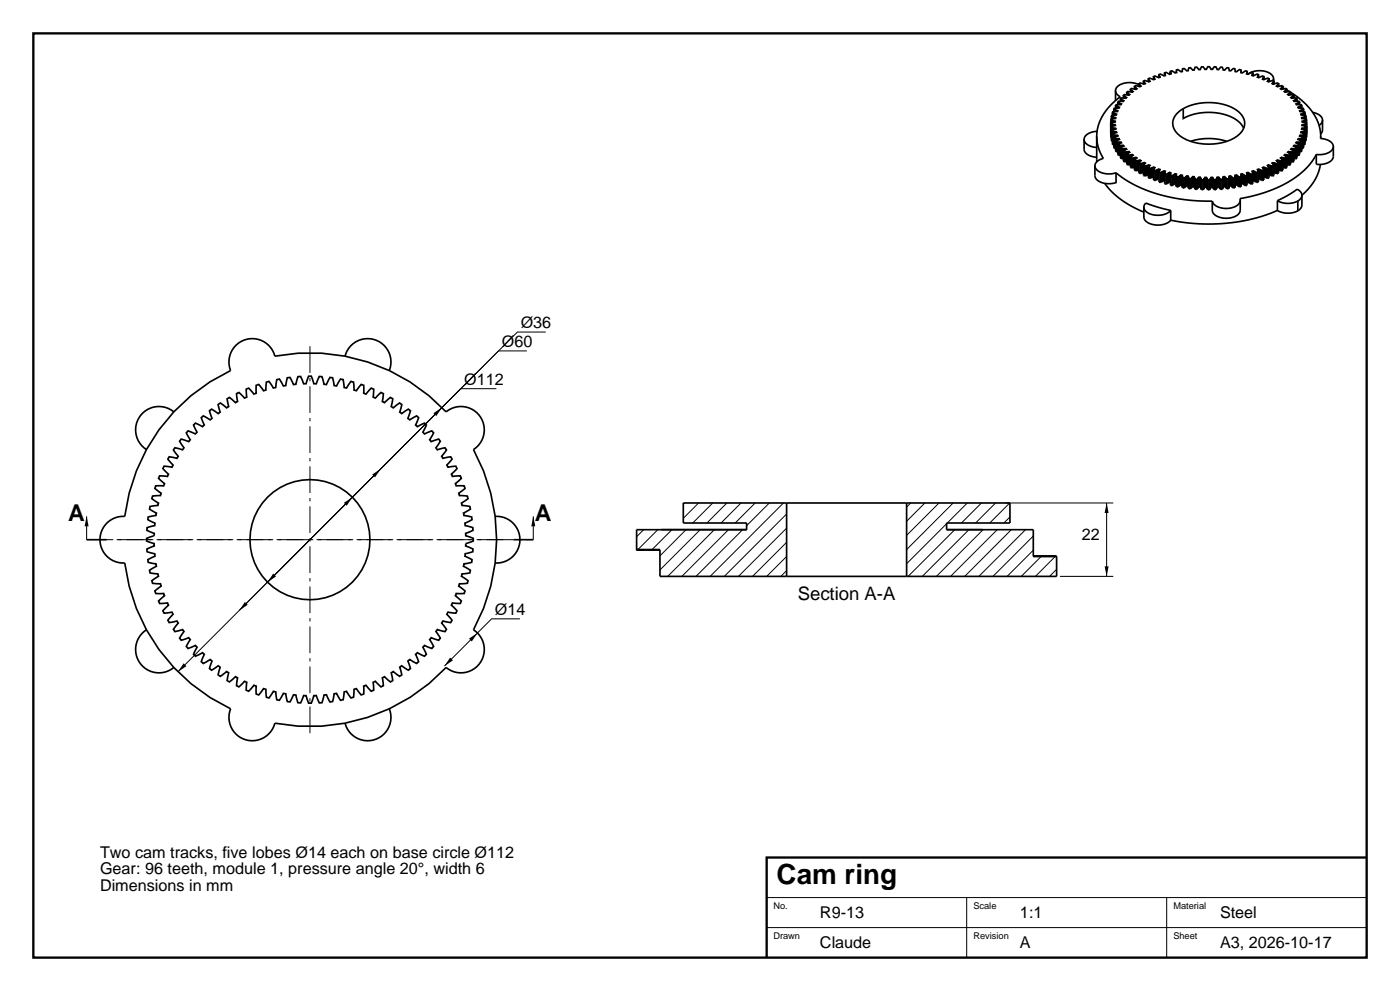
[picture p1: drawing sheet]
<svg xmlns="http://www.w3.org/2000/svg" width="420mm" height="297mm" viewBox="0 0 420 297" stroke-linecap="round" stroke-linejoin="round" font-family="sans-serif">
<defs><g id="words">
<text font-size="8.3" x="233" y="265">Cam ring</text>
<g font-size="6.9">
<text x="20.5" y="156.2">A</text>
<text x="160.5" y="156.2">A</text>
</g>
<text font-size="5.6" x="239.3" y="179.7">Section A-A</text>
<g font-size="4.9">
<text x="156.2" y="98.3">Ø36</text>
<text x="150.6" y="104">Ø60</text>
<text x="139.2" y="115.3">Ø112</text>
<text x="324.6" y="161.7">22</text>
<text x="148.5" y="184.3">Ø14</text>
<text x="30" y="257">Two cam tracks, five lobes Ø14 each on base circle Ø112</text>
<text x="30" y="262">Gear: 96 teeth, module 1, pressure angle 20°, width 6</text>
<text x="30" y="267">Dimensions in mm</text>
<text x="246" y="275">R9-13</text>
<text x="306" y="275">1:1</text>
<text x="366" y="275">Steel</text>
<text x="246" y="284">Claude</text>
<text x="306" y="284">A</text>
<text x="366" y="284">A3, 2026-10-17</text>
</g>
<g font-size="2.8">
<text x="232" y="272.5">No.</text>
<text x="292" y="272.5">Scale</text>
<text x="352" y="272.5">Material</text>
<text x="232" y="281.5">Drawn</text>
<text x="292" y="281.5">Revision</text>
<text x="352" y="281.5">Sheet</text>
</g>
</g></defs>
<path d="M10 10h400v277h-400zM410 257h-180v30" fill="none" stroke="#000" stroke-width=".7" stroke-linecap="butt"/>
<g fill="none" stroke="#000" stroke-width=".3">
<path d="M163.7 99.5h-8.5l-74.9 75M148.9 116.5h-10.7l-84.8 84.8M158.1 105.2h-8.5l-77.8 77.8M26 154.7v7M160 154.7v7M193.1 158.7l-2.1 2.2M197.3 158.7l-6 6M201.6 158.7l-6 6M205.3 150.7l-.3 .4M205.8 158.7l-7.8 7.9M209.6 150.7l-4.6 4.6M210.1 158.7l-12.1 12.1"/>
<path d="M213.8 150.7l-6 6M214.3 158.7l-14 14M218.1 150.7l-6 6M218.6 158.7l-14 14M222.3 150.7l-6 6M222.8 158.7l-14 14M226.6 150.7l-6 6M230.8 150.7l-6.8 6.9M235 150.7l-22 22M236 158.3l-14.5 14.4M236 154l-18.7 18.7M273.2 150.7l-1.2 1.3"/>
<path d="M277.5 150.7l-5.5 5.5M281.7 150.7l-9.7 9.8M284 157l-12 12M286 150.7l-14 14M286.4 158.7l-14 14M290.2 150.7l-6 6M290.7 158.7l-14 14M294.4 150.7l-6 6M294.9 158.7l-14 14M298.7 150.7l-6 6M299.2 158.7l-14 14M301.7 150.7h32.3"/>
<path d="M302.9 150.7l-6 6M303 154.9l-1.8 1.8M303.4 158.7l-14 14M307.7 158.7l-14 14M332 150.7v22M236 171l-1.7 1.7M236 166.8l-6 5.9M236 162.5l-10.2 10.2M310 164.9l-7.9 7.8M310 160.6l-12.1 12.1M312.4 166.7l-6 6M316.6 166.7l-6 6"/>
<path d="M317 170.6l-2.1 2.1M318 172.7h16M156 185.5h-8.5l-14.2 14.1M230 269h180M230 278h180M290 269v18M350 269v18"/>
</g>
<g fill="none" stroke="#000" stroke-width=".5">
<path d="M329.1 39.4a3.4 3.4 0 0 0-3.9 2.5 3.6 3.6 0 0 0 3.8 2.3M333.2 37.1l.1 4.1M333.3 36v.8M333.3 38.2v3M333.4 37.2v.7M333.4 36.1v.7M333.4 34.9v.8M333.5 38.3v4M333.5 39.3v3M333.6 37.2v.7M333.6 36.1v.6M333.6 34.9v.8"/>
<path d="M333.6 38.3v.7M333.7 39.4v2.9M333.7 37.2v.6M333.7 33.8v.8M333.8 35v.6M333.8 36.1v.6M333.8 38.3v.6M333.9 39.4v.7M333.9 33.9v.7M333.9 37.3v.5M333.9 35v.6M333.9 36.2v.5"/>
<path d="M334 38.3v.6M334 39.4v.6M334 33.9v.6M334.1 37.3v.4M334.1 35.1v.5M334.1 36.2v.5M334.2 32.7v.8M334.2 38.4v.4M334.2 34v.5M334.2 39.4v.6M334.2 37.3v.4M334.2 35.1v.5"/>
<path d="M334.3 36.3v.3M334.3 32.8v.7M334.3 38.4v.4M334.3 34v.5M334.4 39.4v.5M334.4 35.2v.3M334.4 37.3v.4M334.4 36.3v.3M334.4 32.8v.7M334.5 34.1v.4M334.5 38.4v.3M334.6 39.5v.4"/>
<path d="M334.6 35.2v.3M334.6 37.4v.2M334.6 32.9v.6M334.7 30.1h.1M334.7 27.2v2.9M334.7 34.1v.4M334.7 38.4v.3M334.7 38.5v.2M334.7 31.7v.7M334.7 39.5v.3M334.7 33v.4M334.8 34.2v.3"/>
<path d="M334.8 31.7v.7M334.9 33v.4M334.9 39.5v.3M335 31.8v.6M335 33.1v.3M335.1 31.9v.5M335.2 33.1v.3M335.3 31.9v.5M335.4 30.6v.8M335.4 32v.4M335.5 30.7v.7M335.5 32v.4"/>
<path d="M335.6 30.8v.6M335.7 32.1v.3M335.8 30.8v.6M335.9 30.9v.5M336 31v.4M336.1 29.6v.8M336.2 31v.4M336.3 29.7v.7M336.3 31.1v.3M336.4 29.7v.7M336.5 29.8v.6M336.6 29.9v.5"/>
<path d="M336.8 30v.4M336.9 30v.4M337 30.1v.2M337 28.6v.8M337.1 28.7v.7M337.3 28.8v.6M337.4 28.9v.5M337.5 28.9v.5M337.6 29v.4M337.7 29.1v.3M337.9 29.2v.2M338 27.7v.7"/>
<path d="M338.1 27.7v.8M338.2 27.8v.7M338.3 27.9v.6M338.5 28v.5M338.6 28.1v.4M338.7 28.2v.3M338.8 28.2v.2M339.1 26.8v.7M339.2 26.8v.8M339.3 26.9v.7M339.4 27v.6M339.5 27.1v.5"/>
<path d="M339.6 27.2v.4M339.7 27.3v.3M339.8 27.4v.1M340.3 25.9v.8M340.4 26v.7M340.5 26.1v.6M340.6 26.2v.6M340.7 26.3v.5M340.8 26.3v.5M340.9 26.4v.3M341 26.5v.2M341.7 25.4a5.8 5.8 0 0 0-6.9 1.1 1.92 1.92 0 0 0 1.3 2.5 14.8 14.8 0 0 0-7.1 12.7l.5 2.5 1.5 3.3h-.2a2.26 2.26 0 0 0-2.1 3 5.7 5.7 0 0 0 6.1 1.3"/>
<path d="M341.7 25.1v.8M341.7 25.2v.7M341.8 25.3v.6M341.9 25.4v.6M342 25.5v.5M342.1 25.6v.3M342.2 25.7v.2M343 25.1h.1M343 24.3v.9M343.1 24.4v.8M343.1 25.2h.3a.38 .38 0 0 0 .1-.4 .38 .38 0 0 0-.3-.3l-.2-.2 .4-.2 1.2 .4 .4-.1-.5-.8 .4-.2 .9 .4a.34 .34 0 0 0 .6 0 .34 .34 0 0 0-.2-.6l-.1-.3 .4-.1 .8 .4a.34 .34 0 0 0 .6 0 .34 .34 0 0 0-.1-.5l-.1-.4 .4-.1 .8 .4a.35 .35 0 0 0 .6 .1 .35 .35 0 0 0-.1-.6v-.3l.4-.1 1 .6a.6 .6 0 0 0 .3-1l.5-.1 .8 .6a.45 .45 0 0 0 .6-.2 .45 .45 0 0 0-.1-.5l.5-.2 .9 .6a.68 .68 0 0 0 .5-.9l.4-.1 .4 .3a.55 .55 0 0 0 .7 .4 .55 .55 0 0 0 .3-.7l.5-.2 .7 .7a.62 .62 0 0 0 .7-.7l.5-.2 .2 .2a.6 .6 0 0 0 .7 .6 .6 .6 0 0 0 .5-.8l.5-.1 .2 .2a.61 .61 0 0 0 .7 .6 .61 .61 0 0 0 .5-.7l.6-.1 .1 .2a.58 .58 0 0 0 .6 .6 .58 .58 0 0 0 .5-.6l.2-.2 .5 .1a.61 .61 0 0 0 .5 .8 .61 .61 0 0 0 .7-.6l.2-.2 .5 .2a.56 .56 0 0 0 .4 .7 .56 .56 0 0 0 .7-.4l.3-.3 .5 .1 .1 .4a.48 .48 0 0 0 .5 .4 .48 .48 0 0 0 .5-.4l.3-.3 .5 .1v.4a.43 .43 0 0 0 .4 .5 .43 .43 0 0 0 .5-.3l.4-.3h.5v.6a.42 .42 0 0 0 .4 .4 .42 .42 0 0 0 .4-.4l.5-.3 .5 .1v.6a.41 .41 0 0 0 .3 .4 .41 .41 0 0 0 .5-.3l.5-.3 .4 .1-.1 .5a.35 .35 0 0 0 .3 .5 .35 .35 0 0 0 .4-.3l.7-.3 .4 .1-.1 .5a.32 .32 0 0 0 0 .5 .32 .32 0 0 0 .5-.1l.8-.4 .4 .1-.3 .8 .3 .2 1.2-.5 .4 .2-.5 .8 .4 .1 1.2-.4 .4 .2-.2 .3a.33 .33 0 0 0-.3 .3 .33 .33 0 0 0 .2 .3l1.3-.3 .4 .2-.2 .3a.33 .33 0 0 0-.4 .2 .33 .33 0 0 0 .2 .4l1.4-.3 .3 .2-.3 .3a.34 .34 0 0 0-.3 .2 .34 .34 0 0 0 .1 .4l1.4-.3 .3 .3-.3 .2a.34 .34 0 0 0-.4 .2 .34 .34 0 0 0 .1 .4l1.4-.2 .3 .3-.3 .2a.36 .36 0 0 0-.4 .2 .36 .36 0 0 0 0 .4l1.5-.1 .2 .2-.3 .3a.37 .37 0 0 0-.5 .1 .37 .37 0 0 0 .1 .5l1.4-.2 .2 .3-1 .6 .1 .1h1.5l.2 .3-1.1 .6a.53 .53 0 0 0 .9 .2h.7l.1 .3-1.1 .4 .1 .3h1.4l.2 .3-1.2 .5 .1 .2 1.4 .1 .1 .3-1.2 .4v.3l1.4 .1 .1 .3-1.3 .4v.2l1.4 .2 .1 .3-1.4 .3 .1 .3 1.3 .2v.3l-1.3 .3-.1 .2 1.4 .3-.1 .3-1.4 .2v.3l1.3 .3-.1 .3-1.4 .2v.2l1.2 .4-.1 .3-1.4 .1-.1 .3 1.2 .4-.2 .3-1.4 .1-.1 .2 1.1 .5-.1 .3h-1.5l-.1 .2 1.1 .5-.2 .3h-.7a.55 .55 0 0 0-.9 .2l1 .6-.2 .2h-1.5a.39 .39 0 0 0 .1 .4 .39 .39 0 0 0 .4 .1l.3 .2-.2 .3-1.5-.2-.2 .2 .9 .7-.3 .2-1.4-.1a.35 .35 0 0 0-.1 .4 .35 .35 0 0 0 .4 .1l.3 .3-.3 .2-1.4-.3-.2 .2 .7 .8-.3 .2-.9-.2a.39 .39 0 0 0-.4-.2 .39 .39 0 0 0-.3 .3l.6 .7-.4 .2-1.3-.4M343.1 25.2l-1.1-.3-.3 .2 .6 .7-.3 .2-1.3-.3-.4 .2 .3 .3a.34 .34 0 0 1 .4 .2 .34 .34 0 0 1-.2 .4l-1.4-.3-.3 .3 .3 .2a.35 .35 0 0 1 .4 .2 .35 .35 0 0 1-.1 .4l-1.4-.2-.3 .3 .3 .2a.36 .36 0 0 1 .5 .2 .36 .36 0 0 1-.1 .4l-1.4-.1-.3 .2 .4 .3a.37 .37 0 0 1 .4 .1 .37 .37 0 0 1 0 .5l-1.4-.2-.3 .3 1 .6-.1 .2-1.5-.1-.1 .3 1 .6a.52 .52 0 0 1-.8 .2h-.7l-.2 .3 1.1 .4-.1 .3h-1.4l-.1 .3 1.1 .5-.1 .2-1.4 .1-.1 .3 1.3 .4-.1 .3-1.4 .1-.1 .3 1.3 .4v.2l-1.4 .2v.3l1.3 .3v.3l-1.4 .2v.3l1.4 .3v.2l-1.3 .3v.3l1.4 .2v.3l-1.3 .3 .1 .3 1.4 .2 .1 .2-1.3 .4 .1 .3 1.4 .1 .1 .3-1.1 .4 .1 .3 1.4 .1 .1 .2-1.1 .5 .2 .3h1.4l.1 .2-1 .5 .1 .3h.8a.55 .55 0 0 1 .9 .2l-1.1 .6 .3 .2h1.4a.39 .39 0 0 1 0 .4 .39 .39 0 0 1-.4 .1l-.4 .2 .3 .3 1.4-.2 .2 .2-.9 .7 .3 .2 1.4-.1a.35 .35 0 0 1 .1 .4 .35 .35 0 0 1-.4 .1l-.3 .3 .3 .2 1.4-.3 .3 .2-.8 .8 .4 .2 .8-.2a.38 .38 0 0 1 .4-.2 .38 .38 0 0 1 .3 .3l-.5 .7 .3 .2 1.3-.4 .3 .2-.6 .7 .4 .2 1.2-.4 .4 .2-.5 .8 .4 .1 .9-.3a.34 .34 0 0 1 .6 0 .34 .34 0 0 1-.2 .5l-.1 .3 .4 .2 .8-.4a.34 .34 0 0 1 .6 0 .34 .34 0 0 1-.1 .5l-.1 .3 .4 .1 .8-.4a.35 .35 0 0 1 .6 0 .35 .35 0 0 1-.1 .5v.3l.4 .2 1-.6a.6 .6 0 0 1 .3 .9l.5 .1 .8-.5a.45 .45 0 0 1 .6 .1 .45 .45 0 0 1-.1 .6l.5 .2 .9-.7a.68 .68 0 0 1 .5 .9l.4 .1 .4-.3a.56 .56 0 0 1 .7-.4 .56 .56 0 0 1 .3 .8l.5 .1 .7-.7a.62 .62 0 0 1 .7 .8l.5 .1 .2-.2a.6 .6 0 0 1 .7-.5 .6 .6 0 0 1 .5 .7l.5 .1 .2-.2a.61 .61 0 0 1 .7-.5 .61 .61 0 0 1 .5 .6l.6 .1 .1-.1a.58 .58 0 0 1 .6-.6 .58 .58 0 0 1 .5 .5l.2 .2 .5-.1a.61 .61 0 0 1 .5-.7 .61 .61 0 0 1 .7 .5l.2 .2 .5-.1a.56 .56 0 0 1 .4-.8 .56 .56 0 0 1 .7 .5l.3 .2h.5l.1-.4a.48 .48 0 0 1 .5-.5 .48 .48 0 0 1 .5 .4l.3 .3 .5-.1v-.4a.43 .43 0 0 1 .4-.5 .43 .43 0 0 1 .5 .4l.4 .3 .5-.1v-.5a.42 .42 0 0 1 .4-.4 .42 .42 0 0 1 .4 .3l.5 .3 .5-.1v-.5a.41 .41 0 0 1 .3-.5 .41 .41 0 0 1 .5 .4l.5 .3 .4-.2-.1-.5a.35 .35 0 0 1 .3-.4 .35 .35 0 0 1 .4 .2l.7 .3 .4-.1-.1-.4a.32 .32 0 0 1 0-.5 .32 .32 0 0 1 .5 .1l.8 .4 .4-.2-.3-.8 .3-.1 1.2 .4 .4-.1-.5-.8 .4-.2 1.2 .4 .4-.2-.2-.3a.33 .33 0 0 1-.3-.3 .33 .33 0 0 1 .2-.3"/>
<path d="M343.2 24.5v.7M343.3 24.7v.5M343.4 24.8v.4M343.4 24.9v.2M343.5 25v.1M344.5 23.6l.1 .9M344.6 23.8v.7M344.7 23.9v.6M344.8 24.1v.4M344.9 24.2v.2M344.9 24.3v.1M346.1 22.9v1"/>
<path d="M346.1 23v.9M346.2 23.2v.6M346.2 23.3v.5M346.3 23.5v.3M346.4 23.6v.2M347.7 22.3v1M347.8 22.6v.6M347.8 22.8v.4M347.9 23v.2M349.4 21.8v.9M349.5 22.2v.5M349.5 22.5v.1"/>
<path d="M351.1 21.3v.9M351.2 22v.2M352.9 21.4v.4M352.9 21.6v.2M353.3 33.9a15.5 15.5 0 0 1 18.3-.4 4.3 4.3 0 0 1-.4 7.3 16.3 16.3 0 0 1-17.2 0 4.1 4.1 0 0 1-1.4-6.2zM354.7 21.3v.1M355 32.6v2.9a16.3 16.3 0 0 1 16.6 .9l1.5 2M370.5 21.3v.1M372.3 21.4v.4M374.1 21.9v.3M374.1 21.3v.9M374.4 22.3a5.8 5.8 0 0 1 7.5 .5l.2 .8-.2 .6"/>
<path d="M375.7 22.4v.3M375.8 22.1v.6M375.8 21.8v.9M377.3 23.1v.1M377.3 23v.2M377.4 22.7v.5M377.5 22.4v.8M377.5 22.3v1M378.8 23.6v.2M378.9 23.4v.4M379 23.3v.5M379.1 23.1v.8"/>
<path d="M379.1 22.9v1M380.3 24.3v.1M380.4 24.1v.4M380.5 24v.5M380.5 23.9v.6M380.7 23.7l-.1 .8M380.7 23.6v.9M381.7 25v.1M381.8 24.9v.2M381.9 24.8v.4M381.9 24.7v.5M382 24.6v.6"/>
<path d="M382.1 24.5v.7M382.1 23.6v.6M382.1 24.4v.8M382.2 25.1h.1M382.2 24.3v.9M383 25.7v.2M383.1 25.6v.3M383.2 25.5v.5M383.3 25.5v.5M383.4 25.4v.6M383.4 25.3v.6M383.5 25.2v.7"/>
<path d="M383.6 25.7l.2 .1M383.6 25.1v.8M384.3 26.5v.2M384.4 26.4v.3M384.4 26.3v.5M384.5 26.3v.5M384.6 26.2v.6M384.7 26.1v.6M384.8 26v.7M384.9 26.4l.4 .2M384.9 25.9v.8M385.4 27.4v.1"/>
<path d="M385.5 27.3v.3M385.6 27.2v.4M385.7 27.1v.5M385.8 27v.6M385.9 26.9v.7M386 26.8v.8M386.1 27l.7 .4M386.1 26.8v.7M386.4 28.2v.2M386.5 28.2v.3M386.7 28.1v.4M386.8 28v.5"/>
<path d="M386.9 27.9v.6M387 27.8v.7M387.1 27.7v.8M387.2 28.4v-.7a16.8 16.8 0 0 1 9 12.6v1.2M387.4 29.2v.2M387.5 29.1v.3M387.6 29v.4M387.7 28.9v.5M387.9 28.9v.5M388 28.8v.6M388.1 28.7v.7M388.2 28.6v.8"/>
<path d="M388.2 30.1v.2M388.3 30v.4M388.5 30v.4M388.6 29.9v.5M388.7 29.8v.6M388.8 29.7v.7M388.9 31.1v.3M389 29.7v.7M389.1 31v.4M389.1 29.6v.8M389.2 31v.4M389.3 30.9v.5"/>
<path d="M389.5 30.8v.6M389.5 32.1v.3M389.6 30.8v.6M389.7 32v.4M389.7 30.7v.7M389.8 32v.4M389.9 30.6v.8M390 31.9v.5M390 33.1v.3M390.1 31.9v.5M390.2 33.1v.3M390.3 31.8v.6"/>
<path d="M390.3 39.5v.3M390.3 33v.4M390.4 31.7v.7M390.4 34.2v.3M390.5 33v.4M390.5 39.5v.3M390.5 31.7v.7M390.5 38.4v.3M390.6 34.1v.4M390.6 32.9v.6M390.7 37.4v.2M390.7 35.2v.3"/>
<path d="M390.7 39.5v.4M390.7 34.1v.4M390.7 38.4v.3M390.8 32.8v.7M390.8 36.3v.3M390.8 37.3v.4M390.8 35.2v.3M390.8 39.4v.5M390.9 34v.5M390.9 38.4v.4M390.9 32.8v.7M391 36.3v.3"/>
<path d="M391 35.1v.5M391 37.3v.4M391 39.4v.6M391 34v.5M391.1 38.4v.4M391.1 32.7v.8M391.1 36.2v.5M391.2 35.1v.5M391.2 37.3v.4M391.2 33.9v.6M391.2 39.4v.6M391.2 38.3v.6"/>
<path d="M391.3 36.2v.5M391.3 35v.6M391.3 37.3v.5M391.3 33.9v.7M391.4 39.4v.7M391.4 38.3v.6M391.5 36.1v.6M391.5 35v.6M391.5 33.8v.8M391.5 37.2v.6M391.6 39.4v2.9M391.6 38.3v.7"/>
<path d="M391.6 34.9v.8M391.6 36.1v.6M391.7 37.2v.7M391.7 39.3v3M391.8 38.3v.7M391.8 39l-.1 3.3M391.8 34.9v.8M391.8 36.1v.7M391.8 37.2v.7M392 36v.8M392 37.9l-.1 3.3M392 37.1v3"/>
<path d="M393.8 33.7a2.7 2.7 0 0 1 2.9 2.7l-1 1.2M396.8 36l-.1 3.2-.5 1M325.2 41.8v2.9a3.5 3.5 0 0 0 3.8 2.4M328.5 49.7v2.9a3.7 3.7 0 0 0 4.2 2.5l2.1-.4v-2.9M329 40.9v7.6M331.4 55a26.1 26.1 0 0 0 11.8 8.6M333.2 40.1h.1M333.3 41.2h.1M333.5 42.3h.2M333.7 42.3h.1M333.7 40.1l.1 3.3M333.8 43.4h.2"/>
<path d="M333.8 40.4v3M334 43.4h.2M334 40.4v3M334.2 41.2l.1 3.2M334.2 40.5v.7M334.3 44.4l.2 .1M334.3 41.5v2.9M334.4 40.5v.6M334.5 44.5h.1M334.5 41.5v3M334.5 40.5v.6M334.6 44.5h.1"/>
<path d="M334.6 41.5v3M334.7 42.3l.2 3.2M334.7 40.5v.5M334.8 51.8a43.7 43.7 0 0 0 27.5 8.5h1.4M334.8 41.5v.7M334.9 45.5h.1M334.9 42.6v2.9M334.9 40.5v.4M335 41.5v.6M335 45.5h.2M335 42.6v2.9M335.1 40.5v.4"/>
<path d="M335.2 41.5v.6M335.2 45.5h.2M335.2 42.6v2.9M335.2 40.5v.3M335.3 40.7v.1M335.4 41.6v.4M335.4 43.3v3l.1 .2M335.4 42.6v.7M335.5 41.6v.3M335.5 43.6v2.9M335.6 42.6v.6M335.7 41.6v.2"/>
<path d="M335.7 46.5h-.2M335.7 46.5h.2M335.7 43.6v2.9M335.8 42.6v.5M335.9 43.6v2.9M335.9 42.6v.4M336.1 46.5h-.2M336.1 43.6v2.9M336.1 42.6v.3M336.1 44.4v2.9l.3 .2M336.1 46.5h.1M336.3 43.6v.7"/>
<path d="M336.3 42.6v.3M336.4 44.6v2.9M336.4 42.7v.1M336.4 43.6v.6M336.5 44.6v2.9M336.6 43.6v.5M336.7 47.5h-.3M336.7 44.6v2.9M336.8 43.6v.4M336.9 47.5h-.2M336.9 44.6v2.9M337 43.5v.4"/>
<path d="M337 43.6v.2M337 47.5h-.1M337.1 44.6l-.1 3.7 .3 .2M337.1 43.7v.1M337.3 44.5v.7M337.3 45.6v2.9M337.4 44.5v.6M337.5 48.5h-.2M337.5 45.6v2.9M337.6 44.5v.4M337.6 48.5h-.1M337.6 45.6v2.9"/>
<path d="M337.8 44.5v.3M337.8 45.5v3M337.9 44.6v.2M337.9 44.7h.1M338 45.5v3.7l.3 .3M338 48.5h-.4M338 48.4v.1M338.2 45.5v.7M338.3 46.5v3M338.3 45.5v.5M338.5 49.4l-.2 .1M338.5 46.5v2.9"/>
<path d="M338.5 45.4v.5M338.7 46.5v2.9M338.7 45.4v.4M338.8 45.5v.2M338.8 49.4h-.3M338.8 46.5v2.9M338.9 45.6v.1M339 49.4h-.2M339 46.4v3M339.1 49.3l-.1 .1M339.2 46.4l-.1 3.7 .3 .3M339.4 46.4v.6"/>
<path d="M339.4 47.4v3M339.5 46.3v.5M339.6 47.4v2.9M339.7 46.3v.4M339.7 46.4v.3M339.8 50.3l-.4 .1M339.8 47.4v2.9M339.8 46.4v.2M339.9 46.5v.1M340 50.3h-.2M340 47.3v3M340.1 50.2l-.1 .1"/>
<path d="M340.1 47.3v2.9M340.3 50.2h-.2M340.3 47.3v2.9M340.3 48.1v2.9l.4 .2M340.3 50.2h.1M340.5 47.2v.7M340.6 47.2v.6M340.7 48.3v2.9M340.8 47.1v.5M340.8 51.2h-.1M340.8 48.2v3M340.9 47.2v.3"/>
<path d="M341 47.3v.1M341 51.1l-.2 .1M341 48.2v2.9M341.2 51.1h-.2M341.2 48.2v2.9M341.3 48.1v3M341.5 51l-.3 .1M341.5 48.1v2.9M341.7 48.9v2.9l.3 .2M341.7 51h-.2M341.7 48v.8M341.8 48v.6"/>
<path d="M342 47.9v.6M342 49.1v2.9M342.1 48v.4M342.1 48v.3M342.2 52h-.2M342.2 49v3M342.2 48.1v.1M342.3 51.9l-.1 .1M342.3 49v2.9M342.5 51.9h-.2M342.5 48.9v3M342.7 51.8l-.2 .1"/>
<path d="M342.7 48.9v2.9M342.8 51.8h-.1M342.8 48.9v2.9M343 48.8v2.9M343 49.6v3l.4 .2M343 51.7l-.2 .1M343.1 48.8v.7M343.3 48.7v.6M343.4 48.8v.4M343.4 49.8v3M343.4 48.8v.3M343.5 48.8v.2"/>
<path d="M343.6 52.7l-.2 .1M343.6 49.8v2.9M343.7 52.7h-.1M343.7 49.7v3M343.9 52.6l-.2 .1M343.9 49.7v2.9M344.1 52.6h-.2M344.1 49.6v3M344.2 52.5l-.1 .1M344.2 49.6v2.9M344.4 52.5h-.2M344.4 49.5v3"/>
<path d="M344.5 52.4l-.1 .1M344.5 49.5v2.9M344.5 50.4v2.9l.4 .2M344.5 52.4h.1M344.6 49.4v.7M344.7 49.5v.5M344.8 49.5v.3M344.9 49.5v.2M344.9 50.5v3M345.1 53.4l-.2 .1M345.1 50.5v2.9M345.2 53.4h-.1"/>
<path d="M345.2 50.4v3M345.4 53.3l-.2 .1M345.4 50.4v2.9M345.5 53.2l-.1 .1M345.5 50.3v2.9M345.7 53.2h-.2M345.7 50.2v3M345.8 53.1l-.1 .1M345.8 50.2v2.9M346 53.1h-.2M346 50.1v3M346.1 51v2.9l.4 .2"/>
<path d="M346.1 53l-.1 .1M346.1 50.1v.9M346.2 50.1v.6M346.3 50.1v.4M346.4 50.2v.2M346.5 51.2v2.9M346.6 54l-.1 .1M346.6 51.1v2.9M346.8 54h-.2M346.8 51v3M346.9 53.9l-.1 .1M346.9 51v2.9"/>
<path d="M347.1 50.9v3M347.2 53.8l-.3 .1M347.2 50.9v2.9M347.3 53.7l-.1 .1M347.3 50.8v2.9M347.5 53.7h-.2M347.5 50.7v3M347.6 53.6h.1M347.6 53.6l-.1 .1M347.6 50.7v2.9M347.7 50.7v3.8l.4 .2M347.8 50.7v.6"/>
<path d="M347.9 50.8v.2M348.1 51.7v3M348.3 54.6l-.2 .1M348.3 51.7v2.9M348.4 54.6h-.1M348.4 51.6v3M348.5 54.5l-.1 .1M348.5 51.5v3M348.7 51.5v2.9M348.8 54.3l-.3 .2M348.8 51.4v2.9M348.9 54.3h-.1"/>
<path d="M348.9 51.3v3M349.1 54.2l-.2 .1M349.1 51.3v2.9M349.2 54.1l.1 .1M349.2 54.1l-.1 .1M349.2 51.2v2.9M349.3 54.2h.1M349.3 51.2v3M349.4 51.3v3.8l.4 .1M349.4 54.2h.1M349.5 51.3v.3M349.8 52.3v2.9"/>
<path d="M350 52.2v2.9M350.1 55.1l-.3 .1M350.1 52.1v3M350.2 55l-.1 .1M350.2 52v3M350.4 54.9l-.2 .1M350.4 52v2.9M350.5 54.8l-.1 .1M350.5 51.9v2.9M350.6 54.8h-.1M350.6 51.8v3M350.7 54.7l-.1 .1"/>
<path d="M350.7 51.7v3M350.8 54.6h.1M350.8 54.6l-.1 .1M350.8 51.7v2.9M350.9 54.6l.1 .1M350.9 51.7v2.9M351 54.7h.1M351 51.7v3M351.1 51.8v3.7l.5 .1M351.1 54.7h.1M351.6 52.7v2.9M351.7 55.6h-.1"/>
<path d="M351.7 52.6v3M351.8 55.5l-.1 .1M351.8 52.6v2.9M352 55.4l-.2 .1M352 52.5v2.9M352.1 55.3l-.1 .1M352.1 52.4v2.9M352.2 55.3h-.1M352.2 52.3v3M352.3 55.2l-.1 .1M352.3 52.2v3M352.4 55.1l-.1 .1"/>
<path d="M352.4 52.2v2.9M352.5 55h.1M352.5 55l-.1 .1M352.5 52.1v2.9M352.6 55l.1 .1M352.6 52.1v2.9M352.7 55.1h.1M352.7 52.1v3M352.8 52.2l.1 3.7M352.8 55.1h.1M352.9 52.8v3.1M352.9 55.9l.5 .1"/>
<path d="M353.4 53.1v2.9M353.5 56h-.1M353.5 53v3M353.6 55.9l-.1 .1M353.6 52.9v3M353.7 52.8v3M353.9 55.7l-.3 .2M353.9 52.8v2.9M354 55.6l-.1 .1M354 52.7v2.9M354.1 52.6v2.9M354.2 55.5l-.2 .1"/>
<path d="M354.2 52.5v3M354.3 55.4h.1M354.3 55.4l-.1 .1M354.3 52.4v3M354.4 55.4h.3M354.4 52.5v2.9M354.5 52.5v2.9M354.6 52.5v2.9M354.7 55.5v.4M354.7 52.6v3.3M354.7 55.9l.1 .4M354.7 53l.1 3.3"/>
<path d="M354.8 56.3h.4M355.2 53.4v2.9M355.3 56.3h-.1M355.3 53.3v3M355.5 56.2l-.2 .1M355.5 53.2v3M355.6 56.1l-.1 .1M355.6 53.1v3M355.7 53.1v2.9M355.8 55.9l-.2 .2M355.8 53v2.9M355.9 52.9v2.9"/>
<path d="M355.9 55.7l-.1 .2M355.9 52.8v2.9M356 55.7h.1M356 55.7h-.1M356 52.7v3M356.1 55.7h.1M356.1 52.7v3M356.2 55.7h.2M356.2 52.7v3M356.4 55.7l.1 .3M356.4 52.8v2.9M356.5 52.8v3.2"/>
<path d="M356.5 56l.1 .3M356.5 53.2l.1 3.1M356.6 56.3v.2M356.6 53.5v3M356.6 56.5l.5 .1M357.1 53.6v3M357.2 42.4a17.9 17.9 0 0 1 10.8 0M357.2 56.5l-.1 .1M357.2 53.6v2.9M357.3 56.4l-.1 .1M357.3 53.5v2.9M357.4 53.4v2.9"/>
<path d="M357.5 56.2l-.2 .2M357.5 53.3v2.9M357.6 53.2v2.9M357.7 56.1l-.2 .1M357.7 53.1v3M357.7 53v3M357.8 55.9h.5v.2M357.8 55.9l-.1 .2M357.8 52.9v3M357.9 52.9v3M358 53v2.9M358.2 53v2.9"/>
<path d="M358.3 53v3.1M358.3 56.1l.1 .2M358.3 53.3l.1 3M358.4 56.3v.2M358.4 53.5v3M358.4 56.5l.1 .2M358.5 53.7v3M358.5 56.7l.5 .1M359 53.8v3M359.1 56.7l-.1 .1M359.1 53.7v3M359.2 56.6l-.1 .1"/>
<path d="M359.2 53.6v3M359.3 53.5v3M359.4 56.4l-.2 .2M359.4 53.4v3M359.4 56.3v.1M359.4 53.4v2.9M359.5 56.2l-.1 .1M359.5 53.3v2.9M359.6 56.1l-.1 .1M359.6 53.2v2.9M359.6 56h.2M359.6 56v.1"/>
<path d="M359.6 53.1v2.9M359.8 56h.1M359.8 53.1v2.9M359.9 56h.2M359.9 53.1v2.9M360 53.1v2.9M360.1 56l.1 .2M360.1 53.1v2.9M360.1 53.2l.1 3M360.2 56.2v.2M360.2 53.4v3M360.2 56.4l.1 .1"/>
<path d="M360.3 56.5l.1 .2M360.3 53.6v2.9M360.3 53.7l.1 3M360.4 56.7l.1 .1M360.5 56.8l.4 .1M360.5 53.9v2.9M360.9 53.9v3M361 56.8l-.1 .1M361 53.8v3M361.1 56.7l-.1 .1M361.2 53.6l-.1 3.1M361.2 56.5l-.1 .2"/>
<path d="M361.2 53.5v3M361.3 56.4l-.1 .1M361.3 53.4v3M361.4 56.3l-.1 .1M361.4 53.3v3M361.4 53.3v2.9M361.5 56.1h.1M361.5 56.1l-.1 .2M361.5 53.2v2.9M361.6 56.1h.2M361.6 53.2v2.9M361.7 53.2v2.9"/>
<path d="M361.8 56.1l.2 .1M361.8 53.2v2.9M361.9 53.2l.1 3M362 56.2v.1M362 56.3l.1 .2M362 53.4v2.9M362.1 53.5v3M362.1 56.5l.1 .1M362.2 56.6l.1 .2M362.2 53.7v2.9M362.2 53.8v2.9M362.3 56.8l.1 .1"/>
<path d="M362.3 53.8v3M362.4 56.9h.5M362.4 53.9v3M362.9 53.9v3M362.9 56.8v.1M362.9 53.8v3M363 56.7l-.1 .1M363 53.8v2.9M363.1 53.6v3M363.2 56.4l-.2 .3M363.2 53.5v2.9M363.2 53.4v2.9"/>
<path d="M363.3 56.2l-.1 .2M363.3 53.2v3M363.4 56.1l-.1 .1M363.4 53.2v2.9M363.5 56.1h-.1M363.5 53.2v2.9M363.6 53.2v2.9M363.6 56.1h-.1M363.6 56.1h.2M363.8 56.1l.1 .3M363.8 53.2v2.9M363.8 53.3v2.9"/>
<path d="M363.9 53.3v3.1M363.9 56.4l.1 .1M364 56.5l.1 .1M364 53.5v3M364.1 56.6l.1 .2M364.1 53.6v3M364.1 53.7v3M364.2 56.8l.1 .1M364.2 53.8v3M364.3 53.9v3M364.8 56.8l-.5 .1M364.8 53.8v3"/>
<path d="M364.9 56.6l-.1 .2M364.9 53.7v2.9M364.9 56.5v.1M364.9 53.6v2.9M365 53.4v3M365.1 56.2l-.2 .3M365.1 53.2v3M365.1 56v.2M365.1 53.1v2.9M365.3 53.1v2.9M365.4 56h-.3M365.4 53.1v2.9"/>
<path d="M365.5 56h-.1M365.5 53.1v2.9M365.6 56l.1 .1M365.6 56h-.1M365.6 53.1v2.9M365.7 56.1v.1M365.7 53.2v2.9M365.7 56.2l.1 .1M365.7 53.3v2.9M365.8 56.3l.1 .1M365.8 53.4v2.9M365.9 56.4l.1 .1"/>
<path d="M365.9 53.4v3M366 56.5l.1 .2M366 53.5v3M366 53.6v3M366.1 56.7l.1 .1M366.1 53.7v3M366.2 53.8v3M366.7 56.7l-.5 .1M366.7 53.8v2.9M366.7 56.6v.1M366.8 53.6l-.1 3M366.8 56.4l-.1 .2"/>
<path d="M366.9 53.4l-.1 3M366.9 56.2l-.1 .2M366.9 53.2v3M366.9 56v.2M367 53l-.1 3M367.1 53v2.9M367.2 53v2.9M367.3 52.9v3M367.4 55.9l.1 .1M367.4 55.9l-.5 .1M367.4 52.9v3M367.5 56l.1 .1"/>
<path d="M367.5 53v3M367.6 56.1h.1M367.6 53.1v3M367.6 56.1l.1 .1M367.6 53.2v2.9M367.7 56.2l.1 .1M367.7 53.3v2.9M367.8 56.3l.1 .1M367.8 53.4v2.9M367.9 56.4l.1 .1M367.9 53.5v2.9M368 56.5l.1 .1"/>
<path d="M368 53.6v2.9M368.1 53.6v3M368.6 56.5l-.5 .1M368.6 53.6v2.9M368.6 56.4v.1M368.7 53.4l-.1 3M368.7 56.2l-.1 .2M368.7 53.1v3.1M368.7 55.9v.3M368.8 52.8l-.1 3.1M368.9 52.8v2.9M369 55.7l-.3 .2"/>
<path d="M369 52.7v3M369.1 55.7h-.1M369.1 52.7v3M369.2 55.7h.1M369.2 55.7h-.1M369.2 52.7v3M369.3 55.7l.1 .1M369.3 52.8v2.9M369.4 55.8l.1 .1M369.4 52.9v2.9M369.5 55.9l.1 .1M369.5 53v2.9"/>
<path d="M369.6 56l.1 .1M369.6 53.1v2.9M369.7 56.1l.1 .1M369.7 53.1v3M369.8 56.2l.2 .1M369.8 53.2v3M369.9 53.3v3M370 53.4v2.9M370.5 56.3h-.5M370.5 53.3v3M370.5 56.2v.1M370.5 52.8v3.4"/>
<path d="M370.5 52.6v3.6M370.6 52.5v2.9M370.8 52.5v2.9M370.9 55.4h-.4M370.9 52.5v2.9M371 55.4l.2 .1M371 55.4h-.1M371 52.4v3M371.1 52.5v3M371.2 55.5l.1 .1M371.2 52.6v2.9M371.3 55.6l.2 .2"/>
<path d="M371.3 52.7v2.9M371.4 52.8v2.9M371.5 55.8l.1 .1M371.5 52.8v3M371.6 55.9l.1 .1M371.6 52.9v3M371.7 56h.1M371.7 53v3M371.8 53.1v2.9M372.3 55.9l-.5 .1M372.3 52.6v3.3M372.3 55.6v.3"/>
<path d="M372.4 55.1h-.1M372.4 52.2v2.9M372.5 55.1h-.1M372.5 52.1v3M372.6 55l-.1 .1M372.6 52.1v2.9M372.7 55l.1 .1M372.7 55h-.1M372.7 52.1v2.9M372.8 55.1l.1 .1M372.8 52.2v2.9M372.9 55.2l.1 .1"/>
<path d="M372.9 52.2v3M373 55.3h.1M373 52.3v3M373.1 55.3l.2 .1M373.1 52.4v2.9M373.3 55.4l.1 .1M373.3 52.5v2.9M373.4 55.5l.1 .1M373.4 52.6v2.9M373.5 55.6h.1M373.5 52.6v3M373.6 52.7v2.9"/>
<path d="M374.1 51.8v3.7l-.5 .1M374.2 54.7h-.1M374.2 51.7v3M374.3 54.6l-.1 .1M374.3 51.7v2.9M374.4 54.6l.1 .1M374.4 54.6h-.1M374.4 51.7v2.9M374.5 54.7l.1 .1M374.5 51.7v3M374.6 54.8h.1M374.6 51.8v3"/>
<path d="M374.7 54.8l.2 .1M374.7 51.9v2.9M374.9 54.9l.1 .1M374.9 52v2.9M375 55l.1 .1M375 52v3M375.1 55.1h.2M375.1 52.1v3M375.3 55.1l.1 .1M375.3 52.2v2.9M375.4 52.3v2.9M375.7 51.3v.3"/>
<path d="M375.8 54.2h.1M375.8 51.3v3.8l-.4 .1M375.9 54.2h-.1M375.9 51.2v3M376 54.1l.2 .1M376 54.1l-.1 .1M376 51.2v2.9M376.2 54.2l.1 .1M376.2 51.3v2.9M376.3 54.3h.1M376.3 51.3v3M376.4 54.3l.3 .2"/>
<path d="M376.4 51.4v2.9M376.5 51.5v2.9M376.7 54.5l.3 .1M376.7 51.5v3M376.8 51.6v3M377 54.6l.1 .1M377 51.7v2.9M377.1 51.7v3M377.3 50.8v.2M377.4 50.7v.6M377.5 50.7v3.8l-.4 .2M377.6 53.6l.1 .1"/>
<path d="M377.6 53.6h-.1M377.6 50.7v2.9M377.7 53.7h.2M377.7 50.7v3M377.9 53.7l.1 .1M377.9 50.8v2.9M378 53.8l.2 .1M378 50.9v2.9M378.2 53.9l.2 .1M378.2 50.9v3M378.3 51v2.9M378.4 54h.2"/>
<path d="M378.4 51v3M378.6 54l.1 .1M378.6 51.1v2.9M378.7 51.2v2.9M378.9 50.2v.2M379 50.1v.4M379 50.1v.6M379.1 50.1v3.8l-.4 .2M379.1 53l.2 .1M379.3 53.1h.1M379.3 50.1v3M379.4 53.1l.2 .1"/>
<path d="M379.4 50.2v2.9M379.6 53.2h.1M379.6 50.2v3M379.7 53.2l.2 .1M379.7 50.3v2.9M379.9 53.3l.1 .1M379.9 50.4v2.9M380 53.4h.2M380 50.4v3M380.2 53.4l.1 .1M380.2 50.5v2.9M380.3 50.5v3"/>
<path d="M380.3 49.5v.2M380.4 49.5v.3M380.5 49.5v.5M380.6 49.4v.7M380.7 52.4h.1M380.7 52.4l.2 .1M380.7 49.5v3.8l-.4 .2M380.9 52.5h.1M380.9 49.5v3M381 52.5l.2 .1M381 49.6v2.9M381.2 52.6h.1"/>
<path d="M381.2 49.6v3M381.3 52.6l.2 .1M381.3 49.7v2.9M381.5 52.7h.2M381.5 49.7v3M381.7 52.7l.1 .1M381.7 49.8v2.9M381.7 48.8v.2M381.8 48.8v.3M381.8 49.8v3M381.9 48.8v.4M381.9 48.7v.6"/>
<path d="M382.1 48.8v.7M382.2 49.6v3l-.4 .2M382.3 48.8v2.9M382.4 48.9v2.9M382.6 48.9v2.9M382.7 48.9v3M382.9 49v2.9M383 48.1v.1M383.1 49v3M383.1 48v.3M383.2 48v.4M383.2 49.1v2.9"/>
<path d="M383.2 47.9v.6M383.4 48v.6M383.6 48v3.8l-.4 .2-1-.3M383.7 48.1v2.9M383.9 48.1v3M384 48.2v2.9M384.2 48.2v2.9M384.2 47.3v.1M384.3 47.2v.3M384.4 47.2v.3M384.4 48.2v3M384.4 47.1v.5"/>
<path d="M384.6 48.3v2.9M384.6 47.2v.6M384.8 47.2v.7M384.9 47.3v3.7l-.3 .2-1-.2M385.1 47.3v2.9M385.3 47.3v3M385.3 46.5v.1M385.4 46.4v.2M385.4 47.4v2.9M385.5 46.4v.3M385.5 46.3v.4M385.6 47.4v2.9"/>
<path d="M385.7 46.3v.5M385.8 47.4v3M385.9 46.4v.6M386 46.4v.8M386.1 47.2v2.9l-.3 .3-.9-.2M386.2 46.4v3M386.4 46.5v2.9M386.4 45.5v.2M386.5 45.5v.2M386.5 45.4v.4M386.6 46.5v2.9M386.7 45.4v.5"/>
<path d="M386.7 46.5v2.9M386.9 45.5v.5M386.9 46.5v3M387.1 45.5v.7M387.2 45.5v3.7l-.3 .3-.8-.2M387.3 44.7h.1M387.4 44.6v.2M387.4 45.5v3M387.5 44.5v.3M387.6 45.6v2.9M387.6 44.5v.4M387.8 45.6v2.9"/>
<path d="M387.8 44.5v.6M388 45.6v2.9M388 44.5v.7M388.1 43.7v.1M388.2 44.6v.7M388.2 45.3v3l-.2 .2-.8-.1M388.2 43.6v.2M388.3 43.5v.4M388.3 44.6v2.9M388.4 43.6v.4M388.5 44.6v2.9M388.6 43.6v.5"/>
<path d="M388.7 44.6v2.9M388.8 43.6v.6M388.8 42.7v.1M388.9 44.6v2.9M388.9 42.6v.2M388.9 42.6v.3M389 43.6v.7M389.1 44.4v2.9l-.2 .2h-.7M389.1 42.6v.3M389.1 43.6v2.9M389.3 42.6v.4M389.3 43.6v2.9"/>
<path d="M389.4 41.7v.1M389.5 42.6v.5M389.5 41.6v.2M389.5 43.6v2.9M389.7 42.6v.6M389.7 43.6v2.9M389.7 41.6v.3M389.8 42.6l.1 3.7-.2 .2h-.6M389.9 45.5h.1M389.9 41.6v.4M390 40.6v.2M390 40.5v.3"/>
<path d="M390 42.6v2.9M390 41.5v.6M390.2 40.5v.4M390.2 45.5h-.2M390.2 42.6v2.9M390.2 41.5v.6M390.3 40.5v.4M390.4 45.5h-.2M390.4 42.6v2.9M390.4 41.5v.7M390.5 40.5v.5M390.5 42.3l-.1 3.2"/>
<path d="M390.6 44.5h-.1M390.6 41.5v3M390.7 40.5v.6M390.8 44.5h-.2M390.8 41.5v3M390.9 40.5v.6M390.9 44.4l-.1 .1M390.9 41.5v2.9M391 40.5l-.1 3.9M391.2 43.4h-.1M391.2 40.4v3M391.4 43.4h-.2"/>
<path d="M391.4 40.4v3M391.5 40.1l-.1 3.3M391.6 42.3h-.1M391.7 42.3h-.1M391.9 41.2h-.1M392 40.9l-.1 .3M394.9 46.3a25.7 25.7 0 0 1-15.2 11.3l-3.8 1.1-3.9 .8 .1 .4a1.87 1.87 0 0 1-1.6 2 5.9 5.9 0 0 1-6.6-1l-.2-.6M396.1 49.3a15.3 15.3 0 0 1-5.5 9.2v3.2l-.6 1a6.1 6.1 0 0 1-6.8 .4 54.5 54.5 0 0 1-32 2.9 5.7 5.7 0 0 1-7.8-.2l-.2-.8v-2.9M396.2 41.5a3.4 3.4 0 0 1 3.8 2.6 4.3 4.3 0 0 1-5.1 2.2M396.2 40.9v.6M400 43.9v3a3.5 3.5 0 0 1-3.9 2.4l-1.2-.1v-2.9M343.7 60.9l3.7 1.2 3.8 1a5.7 5.7 0 0 1-7.8-.2l-.2-1z"/>
<path d="M351.2 63.1v2.9M372.1 60.1v2.9a3.6 3.6 0 0 1-4 2.4 4.1 4.1 0 0 1-4.4-2.2v-2.9M383.2 60.1l5.2-2.8a1.02 1.02 0 0 1 1-.5 1.02 1.02 0 0 1 .8 .7l.4 1.3-.5 .8-.8 .6v3M383.2 60.1a6.5 6.5 0 0 0 6.1 .1M383.2 60.1v3M70.8 103.5a7 7 0 0 1 11.7 3.2 56 56 0 0 1 51.3 16.7 7 7 0 0 1 10.2 1.3 7 7 0 0 1-2 10 56 56 0 0 1 0 54 7 7 0 0 1 2 10.1 7 7 0 0 1-10.2 1.3 56 56 0 0 1-51.3 16.6 7 7 0 0 1-9 5 7 7 0 0 1-4.3-9.3 56 56 0 0 1-31.8-43.7 7 7 0 0 1-7.4-7 7 7 0 0 1 7.4-6.9 56 56 0 0 1 31.8-43.7 7 7 0 0 1 1.6-7.6zM103.5 106.7a7 7 0 0 1 9-4.9 7 7 0 0 1 4.3 9.3M52.1 123.4a7 7 0 0 0-10.1 1.3 7 7 0 0 0 1.9 10M58.1 127.4l.5-.6 2.2 1.1 .5-.5-.9-2.2 .6-.6 1.6 .9a.54 .54 0 0 0 .7 .1 .54 .54 0 0 0 .1-.8l-.6-1.7 .7-.5 2 1.4 .6-.5-.7-2.3 .7-.4 1.4 1.1a.61 .61 0 0 0 1 0 .61 .61 0 0 0-.1-.9l-.3-1.5 .7-.4 1.4 1.2a.54 .54 0 0 0 .7 .2 .54 .54 0 0 0 .3-.7l-.2-1.8 .7-.4 1.7 1.7 .6-.3-.1-2.4 .7-.3 1.2 1.4a.54 .54 0 0 0 .7 .3 .54 .54 0 0 0 .3-.7l.1-1.8 .7-.3 1.5 1.9 .7-.2 .1-2.4 .8-.2 1 1.5a.54 .54 0 0 0 .7 .4 .54 .54 0 0 0 .4-.7l.2-1.7 .8-.2 1.2 2.1 .7-.1 .5-2.4 .8-.1 .8 1.6a.54 .54 0 0 0 .6 .5 .54 .54 0 0 0 .5-.6l.5-1.7 .8-.1 .9 2.2h.7l.8-2.3h.8l.6 1.7a.54 .54 0 0 0 .5 .6 .54 .54 0 0 0 .6-.5l.7-1.7 .8 .1 .6 2.3 .7 .1 1.1-2.2 .8 .1 .4 1.8a.54 .54 0 0 0 .4 .6 .54 .54 0 0 0 .6-.4l1-1.6 .7 .2 .3 2.3 .8 .2 1.3-2 .8 .2 .1 1.8a.54 .54 0 0 0 .4 .7 .54 .54 0 0 0 .6-.4l1.2-1.4 .7 .3v2.4l.7 .2 1.6-1.8 .7 .3-.1 1.8a.54 .54 0 0 0 .3 .8 .54 .54 0 0 0 .7-.3l1.3-1.3 .7 .4-.3 2.3 .6 .4 1.8-1.6 .7 .4-.3 1.8a.54 .54 0 0 0 .2 .7 .54 .54 0 0 0 .7-.1l1.5-1.1 .6 .4-.6 2.3 .6 .5 2-1.4 .6 .5-.5 1.7a.54 .54 0 0 0 0 .8 .54 .54 0 0 0 .8-.1l1.6-.9 .6 .6-.9 2.2 .5 .5 2.1-1.1 .6 .6-.8 1.6a.54 .54 0 0 0 0 .8 .54 .54 0 0 0 .8 0l1.7-.7 .5 .6-1.2 2.1 .5 .6 2.2-.8 .5 .6-1 1.5a.54 .54 0 0 0-.1 .8 .54 .54 0 0 0 .8 .1l1.7-.4 .4 .7-1.4 1.8 .4 .7 2.3-.5 .4 .7-1.1 1.4a.54 .54 0 0 0-.3 .7 .54 .54 0 0 0 .8 .2l1.8-.2 .3 .7-1.7 1.7 .3 .7 2.4-.2 .3 .8-1.3 1.2a.54 .54 0 0 0-.4 .7 .54 .54 0 0 0 .8 .3h1.8l.2 .8-1.9 1.4 .2 .7 2.4 .2 .2 .7-1.5 1.1a.54 .54 0 0 0-.4 .6 .54 .54 0 0 0 .7 .4l1.8 .3 .1 .8-2.1 1.2 .2 .7 2.3 .4 .1 .8-1.6 .9a.54 .54 0 0 0-.5 .6 .54 .54 0 0 0 .6 .4l1.8 .5v.8l-2.2 .9v.8l2.3 .7v.8l-1.7 .6a.54 .54 0 0 0-.6 .6 .54 .54 0 0 0 .6 .5l1.6 .7v.8l-2.4 .7v.7l2.1 1-.1 .8-1.8 .4a.54 .54 0 0 0-.6 .5 .54 .54 0 0 0 .5 .6l1.5 .9-.1 .8-2.4 .3-.2 .7 2 1.3-.2 .8-1.8 .2a.54 .54 0 0 0-.7 .3 .54 .54 0 0 0 .4 .7l1.4 1.1-.2 .8h-2.4l-.3 .7 1.8 1.5-.3 .8-1.8-.1a.54 .54 0 0 0-.7 .2 .54 .54 0 0 0 .3 .8l1.2 1.3-.3 .7-2.4-.3-.4 .6 1.6 1.8-.4 .7-1.8-.3a.54 .54 0 0 0-.7 .1 .54 .54 0 0 0 .2 .8l1 1.4-.4 .7-2.3-.6-.4 .6 1.3 2-.5 .6-1.7-.6a.54 .54 0 0 0-.8 .1 .54 .54 0 0 0 .1 .8l.9 1.5-.5 .7-2.2-1-.5 .6 1 2.1-.6 .6-1.6-.8a.54 .54 0 0 0-.8 0 .54 .54 0 0 0 0 .7l.7 1.7-.6 .5-2.1-1.2-.5 .5 .7 2.3-.6 .5-1.5-1a.54 .54 0 0 0-.8-.2 .54 .54 0 0 0-.1 .8l.4 1.8-.6 .4-1.9-1.5-.6 .4 .4 2.4-.7 .4-1.3-1.2a.54 .54 0 0 0-.8-.2 .54 .54 0 0 0-.2 .7l.2 1.8-.7 .4-1.7-1.7-.7 .3 .2 2.4-.7 .3-1.2-1.4a.54 .54 0 0 0-.7-.3 .54 .54 0 0 0-.4 .7v1.8l-.7 .3-1.5-1.9-.7 .2-.1 2.4-.8 .2-1-1.5a.54 .54 0 0 0-.7-.4 .54 .54 0 0 0-.4 .6l-.3 1.8-.7 .2-1.2-2.1-.8 .1-.4 2.4-.8 .1-.8-1.6a.54 .54 0 0 0-.6-.5 .54 .54 0 0 0-.5 .6l-.5 1.7-.8 .1-.9-2.2h-.8l-.7 2.2h-.8l-.6-1.7a.54 .54 0 0 0-.5-.5 .54 .54 0 0 0-.6 .5l-.7 1.7-.8-.1-.6-2.3-.8-.1-1 2.2-.8-.1-.4-1.8a.54 .54 0 0 0-.4-.6 .54 .54 0 0 0-.7 .4l-.9 1.6-.8-.2-.3-2.3-.7-.2-1.3 2-.8-.2-.1-1.8a.54 .54 0 0 0-.4-.7 .54 .54 0 0 0-.7 .4l-1.1 1.4-.7-.3v-2.4l-.7-.2-1.6 1.8-.7-.3 .1-1.8a.54 .54 0 0 0-.3-.8 .54 .54 0 0 0-.7 .3l-1.3 1.3-.7-.4 .3-2.4-.7-.3-1.8 1.6-.7-.4 .4-1.8a.54 .54 0 0 0-.2-.8 .54 .54 0 0 0-.8 .2l-1.4 1.1-.7-.4 .7-2.3-.6-.5-2 1.4-.7-.5 .6-1.7a.54 .54 0 0 0-.1-.8 .54 .54 0 0 0-.7 .1l-1.6 .8-.6-.5 .9-2.2-.5-.5-2.2 1.1-.5-.6 .7-1.6a.54 .54 0 0 0 .1-.8 .54 .54 0 0 0-.8 0l-1.7 .7-.5-.7 1.2-2-.5-.6-2.2 .8-.5-.6 .9-1.6a.54 .54 0 0 0 .2-.7 .54 .54 0 0 0-.8-.1l-1.7 .4-.5-.7 1.5-1.9-.4-.6-2.3 .5-.5-.7 1.2-1.4a.54 .54 0 0 0 .3-.7 .54 .54 0 0 0-.8-.2l-1.8 .2-.3-.7 1.7-1.7-.4-.7-2.3 .2-.3-.8 1.3-1.2a.54 .54 0 0 0 .3-.7 .54 .54 0 0 0-.7-.3h-1.8l-.2-.8 1.9-1.4-.3-.7-2.3-.2-.2-.8 1.4-1a.54 .54 0 0 0 .5-.6 .54 .54 0 0 0-.7-.4l-1.8-.3-.2-.8 2.1-1.2-.1-.7-2.3-.5-.1-.8 1.6-.8a.54 .54 0 0 0 .5-.6 .54 .54 0 0 0-.6-.5l-1.8-.5v-.8l2.2-.9-.1-.7-2.2-.8v-.8l1.7-.6a.54 .54 0 0 0 .6-.5 .54 .54 0 0 0-.6-.5l-1.6-.8v-.8l2.3-.6 .1-.7-2.1-1.1 .1-.8 1.7-.3a.54 .54 0 0 0 .7-.5 .54 .54 0 0 0-.5-.6l-1.6-.9 .2-.8 2.4-.3 .1-.7-1.9-1.4 .2-.7 1.8-.2a.54 .54 0 0 0 .6-.3 .54 .54 0 0 0-.3-.7l-1.4-1.1 .2-.8h2.4l.3-.7-1.8-1.5 .3-.8 1.8 .1a.54 .54 0 0 0 .7-.3 .54 .54 0 0 0-.3-.7l-1.2-1.3 .3-.7 2.4 .3 .3-.6-1.6-1.8 .5-.7 1.7 .3a.54 .54 0 0 0 .8-.1 .54 .54 0 0 0-.2-.8l-1.1-1.4 .5-.7 2.3 .6 .4-.6-1.3-2 .5-.6 1.7 .5a.54 .54 0 0 0 .7 0 .54 .54 0 0 0 0-.8l-.9-1.6 .5-.6 2.2 1 .5-.6zM148.5 154.8a7 7 0 0 1 7.5 6.9 7 7 0 0 1-7.5 7M198.4 158.7h25.6M224 158.7h-33v6h7h-7"/>
<path d="M236 150.7h36M236 150.7v22M236 150.7h-31v6h19v2M272 150.7v22M272 150.7h31v6h-19v2M284 158.7h10.8M284 158.7h26v8M26 161.7h6M154 161.7h6M198 164.7v8h38M236 172.7h36M310 166.7h7z"/>
<path d="M317 166.7v6h-45M43.9 188.7a7 7 0 0 0-1.9 10.1 7 7 0 0 0 10.1 1.3M116.8 212.4a7 7 0 0 1-4.3 9.3 7 7 0 0 1-9-5"/>
<circle cx="93" cy="161.7" r="18"/>
</g>
<path d="M26 161.7h134M35 161.7h116M93 219.7v-116" fill="none" stroke="#000" stroke-width=".3" stroke-dasharray="8 1.5 1 1.5" stroke-linecap="butt"/>
<path d="M130 123.8l2.6-1.7-1.7 2.6zM26 154.7l.6 3h-1.2zM103.2 150.7l2.5-1.7-1.7 2.6zM111.7 142.2l2.5-1.7-1.7 2.6zM160 154.7l.6 3h-1.2zM332 150.7l.6 3h-1.2zM82 171.9l.8 .9-2.5 1.7zM331.4 169.7h1.2l-.6 3zM73.5 180.4l.8 .9-2.5 1.7zM135 197.1l.9 .8-2.6 1.7zM140.7 191.4l2.5-1.7-1.7 2.6zM55.1 198.8l.8 .8-2.5 1.7z" fill="#000"/>
<use href="#words"/>
</svg>
